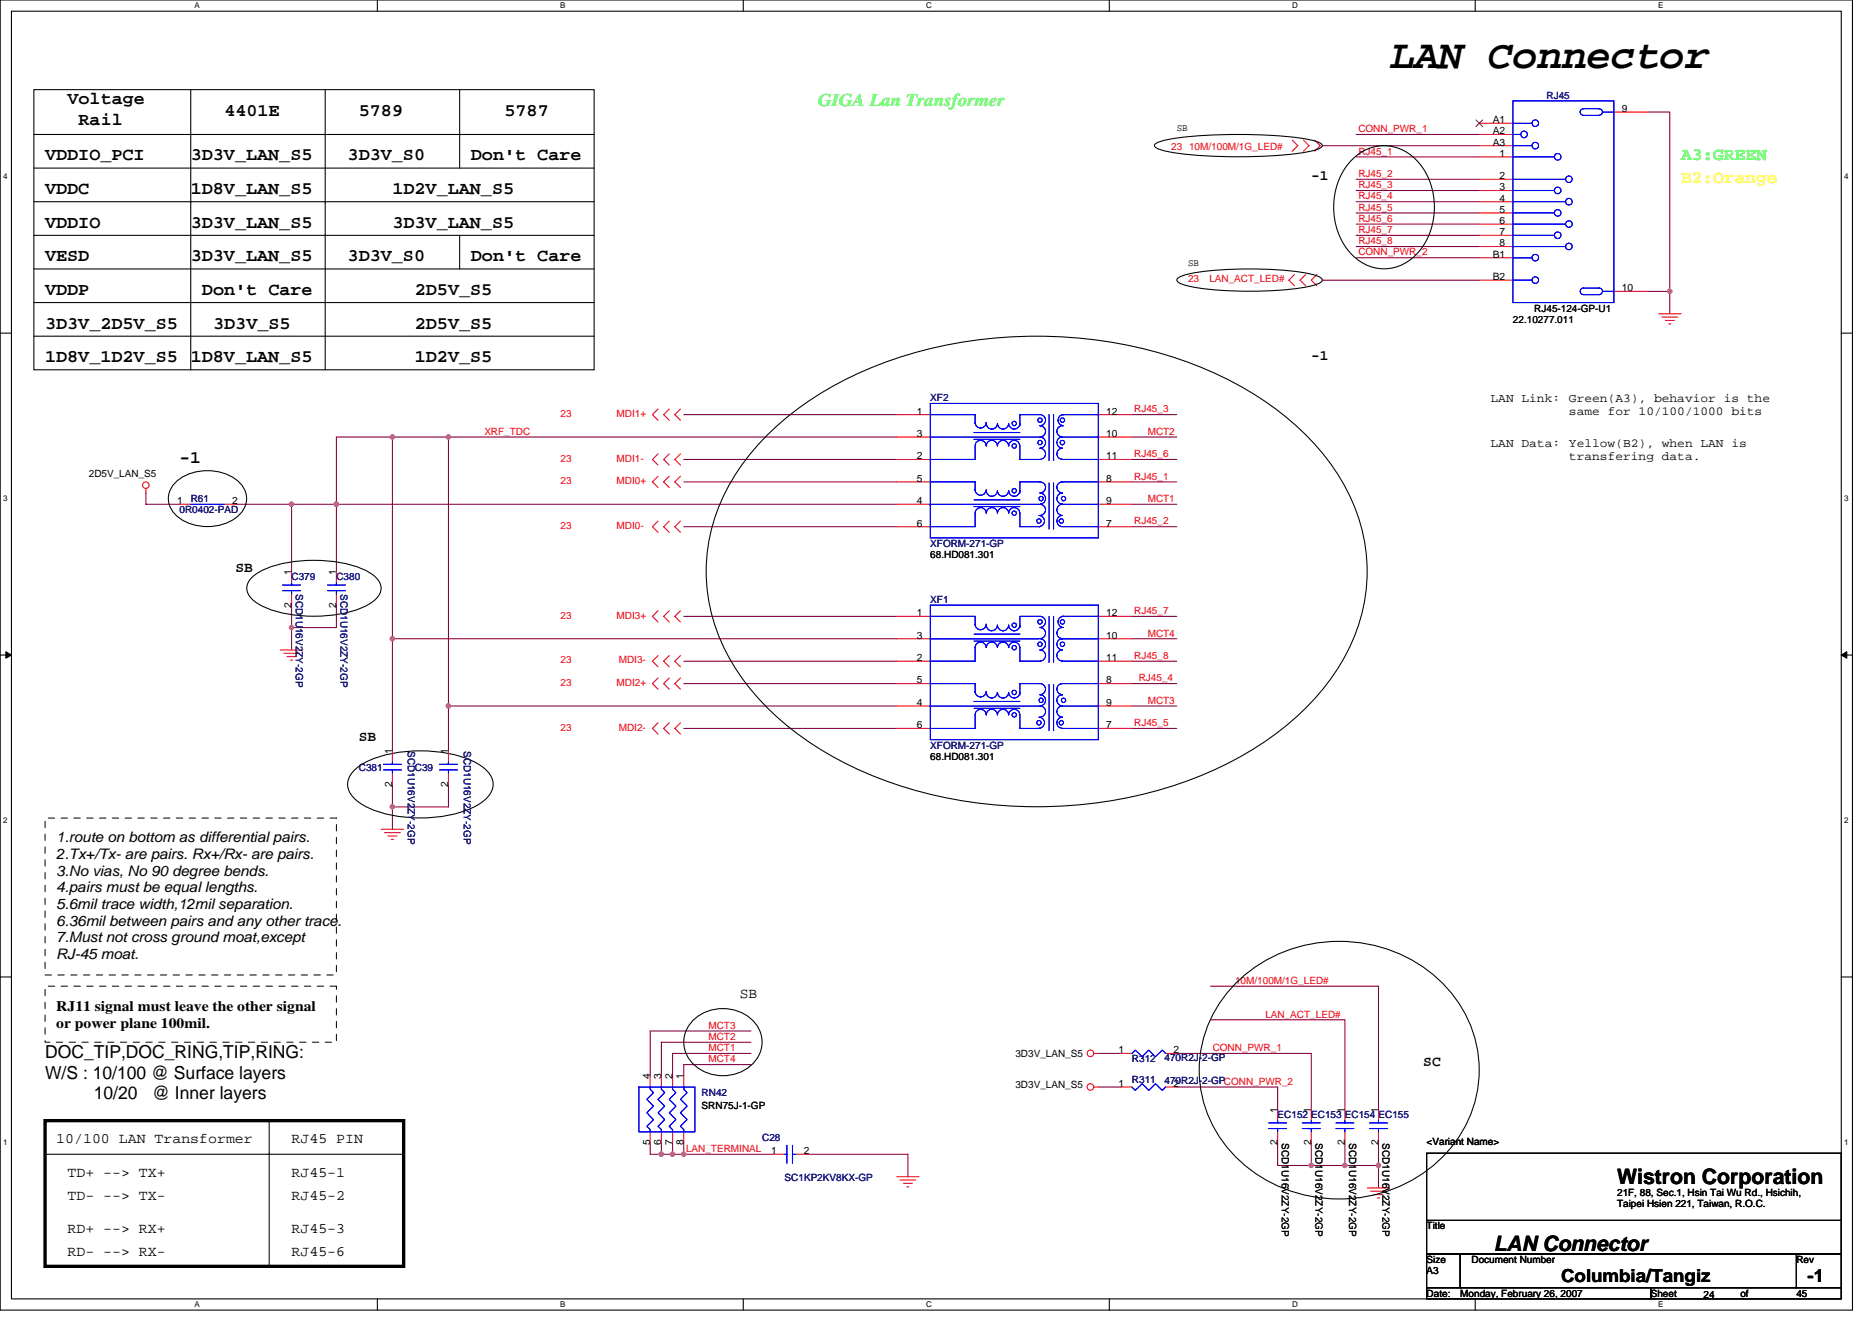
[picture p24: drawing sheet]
<svg xmlns="http://www.w3.org/2000/svg" width="297mm" height="210mm" viewBox="0 0 297 210" stroke-linecap="round" stroke-linejoin="round" font-family="sans-serif">
<defs><g id="words">
<text font-size="6.6" x="220.5" y="10.8">LAN Connector</text>
<g font-size="3.4">
<text x="256.6" y="187.9">Wistron Corporation</text>
<text x="237" y="198.5">LAN Connector</text>
</g>
<g font-size="2.8">
<text x="10.7" y="16.6">Voltage</text>
<text x="12.5" y="19.8">Rail</text>
<text x="35.6" y="18.4">4401E</text>
<text x="56.9" y="18.4">5789</text>
<text x="80" y="18.4">5787</text>
<text x="7.2" y="25.5">VDDIO_PCI</text>
<text x="30.3" y="25.5">3D3V_LAN_S5</text>
<text x="55.2" y="25.5">3D3V_S0</text>
<text x="74.7" y="25.5">Don't Care</text>
<text x="7.2" y="30.8">VDDC</text>
<text x="30.3" y="30.8">1D8V_LAN_S5</text>
<text x="62.3" y="30.8">1D2V_LAN_S5</text>
<text x="7.2" y="36.1">VDDIO</text>
<text x="7.2" y="41.5">VESD</text>
<text x="30.3" y="41.5">3D3V_LAN_S5</text>
<text x="30.3" y="36.1">3D3V_LAN_S5</text>
<text x="55.2" y="41.5">3D3V_S0</text>
<text x="62.3" y="36.1">3D3V_LAN_S5</text>
<text x="74.7" y="41.5">Don't Care</text>
<text x="7.2" y="46.8">VDDP</text>
<text x="32" y="46.8">Don't Care</text>
<text x="65.8" y="46.8">2D5V_S5</text>
<text x="7.2" y="52.1">3D3V_2D5V_S5</text>
<text x="33.8" y="52.1">3D3V_S5</text>
<text x="65.8" y="52.1">2D5V_S5</text>
<text x="7.2" y="57.5">1D8V_1D2V_S5</text>
<text x="30.3" y="57.5">1D8V_LAN_S5</text>
<text x="65.8" y="57.5">1D2V_S5</text>
<text x="28.5" y="73.5">-1</text>
<text x="7.2" y="167.9">DOC_TIP,DOC_RING,TIP,RING:</text>
<text x="7.2" y="171.2">W/S : 10/100 @ Surface layers</text>
<text x="14.9" y="174.4">10/20</text>
<text x="24.2" y="174.4">@ Inner layers</text>
<text x="247.7" y="203.4">Columbia/Tangiz</text>
<text x="286.8" y="203.4">-1</text>
</g>
<g font-size="2.8" fill="#0f0">
<text x="129.8" y="16.8">GIGA Lan Transformer</text>
<text x="266.7" y="25.5">A3:GREEN</text>
</g>
<text font-size="2.8" fill="#ff0" x="266.7" y="29">B2:Orange</text>
<g font-size="2.3">
<text x="208.1" y="28.6">-1</text>
<text x="208.1" y="57">-1</text>
<text x="37.4" y="90.8">SB</text>
<text x="56.9" y="117.5">SB</text>
<text x="8.9" y="133.6">1.route on bottom as differential pairs.</text>
<text x="8.9" y="136.3">2.Tx+/Tx- are pairs. Rx+/Rx- are pairs.</text>
<text x="8.9" y="138.9">3.No vias, No 90 degree bends.</text>
<text x="8.9" y="141.6">4.pairs must be equal lengths.</text>
<text x="8.9" y="144.2">5.6mil trace width,12mil separation.</text>
<text x="8.9" y="146.9">6.36mil between pairs and any other trace.</text>
<text x="8.9" y="149.5">7.Must not cross ground moat,except</text>
<text x="8.9" y="152.2">RJ-45 moat.</text>
<text x="8.9" y="160.3">RJ11 signal must leave the other signal</text>
<text x="117.4" y="158.3">SB</text>
<text x="8.9" y="163">or power plane 100mil.</text>
<text x="225.8" y="169.1">SC</text>
<text x="8.9" y="181.4">10/100 LAN Transformer</text>
<text x="46.3" y="181.4">RJ45 PIN</text>
<text x="10.7" y="186.8">TD+ --&gt; TX+</text>
<text x="10.7" y="190.3">TD- --&gt; TX-</text>
<text x="46.3" y="190.3">RJ45-2</text>
<text x="46.3" y="186.8">RJ45-1</text>
<text x="10.7" y="195.6">RD+ --&gt; RX+</text>
<text x="46.3" y="195.6">RJ45-3</text>
<text x="10.7" y="199.2">RD- --&gt; RX-</text>
<text x="46.3" y="199.2">RJ45-6</text>
</g>
<g font-size="1.9">
<text x="236.5" y="63.8">LAN Link:</text>
<text x="249" y="63.8">Green(A3), behavior is the</text>
<text x="249" y="65.9">same for 10/100/1000 bits</text>
<text x="236.5" y="70.9">LAN Data:</text>
<text x="249" y="70.9">Yellow(B2), when LAN is</text>
<text x="249" y="73">transfering data.</text>
</g>
<g font-size="1.6" fill="#000080">
<text x="245.4" y="15.6">RJ45</text>
<text x="147.6" y="63.6">XF2</text>
<text x="28.5" y="81.4">0R0402-PAD</text>
<text x="30.3" y="79.7">R61</text>
<text x="147.6" y="86.8">XFORM-271-GP</text>
<text x="46.3" y="92.1">C379</text>
<text x="46.9" y="94.2" transform="rotate(90 46.9 94.2)">SCD1U16V2ZY-2GP</text>
<text x="53.4" y="92.1">C380</text>
<text x="54" y="94.2" transform="rotate(90 54 94.2)">SCD1U16V2ZY-2GP</text>
<text x="147.6" y="95.7">XF1</text>
<text x="64.7" y="119.1" transform="rotate(90 64.7 119.1)">SCD1U16V2ZY-2GP</text>
<text x="73.6" y="119.1" transform="rotate(90 73.6 119.1)">SCD1U16V2ZY-2GP</text>
<text x="147.6" y="118.8">XFORM-271-GP</text>
<text x="56.9" y="122.3">C381</text>
<text x="65.8" y="122.3">C39</text>
<text x="111.3" y="173.9">RN42</text>
<text x="179.6" y="171.7">R311</text>
<text x="179.6" y="168.6">R312</text>
<text x="184.8" y="171.9">470R2J-2-GPCONN_PWR_2</text>
<text x="184.8" y="168.4">470R2J-2-GP</text>
<text x="202.7" y="177.4">EC152 EC153 EC154 EC155</text>
<text x="120.9" y="181">C28</text>
<text x="124.5" y="187.4">SC1KP2KV8KX-GP</text>
</g>
<g font-size="1.6">
<text x="257.3" y="17.8">9</text>
<text x="186.7" y="20.8">SB</text>
<text x="236.9" y="19.5">A1</text>
<text x="236.9" y="21.3">A2</text>
<text x="236.9" y="23.1">A3</text>
<text x="237.9" y="24.9">1</text>
<text x="237.9" y="28.4">2</text>
<text x="237.9" y="30.2">3</text>
<text x="237.9" y="32">4</text>
<text x="237.9" y="33.8">5</text>
<text x="237.9" y="35.5">6</text>
<text x="236.9" y="40.9">B1</text>
<text x="237.9" y="37.3">7</text>
<text x="237.9" y="39.1">8</text>
<text x="188.5" y="42.1">SB</text>
<text x="236.9" y="44.4">B2</text>
<text x="257.3" y="46.2">10</text>
<text x="240.1" y="51.2">22.10277.011</text>
<text x="243.5" y="49.4">RJ45-124-GP-U1</text>
<text x="145.5" y="65.8">1</text>
<text x="175.5" y="65.8">12</text>
<text x="145.5" y="69.3">3</text>
<text x="175.5" y="69.3">10</text>
<text x="14.1" y="75.7">2D5V_LAN_S5</text>
<text x="145.5" y="72.9">2</text>
<text x="145.5" y="76.4">5</text>
<text x="175.5" y="72.9">11</text>
<text x="175.5" y="76.4">8</text>
<text x="28.1" y="80">1</text>
<text x="36.8" y="80">2</text>
<text x="145.5" y="83.5">6</text>
<text x="145.5" y="80">4</text>
<text x="175.5" y="80">9</text>
<text x="175.5" y="83.5">7</text>
<text x="147.6" y="88.5">68.HD081.301</text>
<text x="46.2" y="91.2" transform="rotate(-90 46.2 91.2)">1</text>
<text x="53.4" y="91.2" transform="rotate(-90 53.4 91.2)">1</text>
<text x="46.2" y="96.4" transform="rotate(-90 46.2 96.4)">2</text>
<text x="53.4" y="96.4" transform="rotate(-90 53.4 96.4)">2</text>
<text x="145.5" y="97.8">1</text>
<text x="145.5" y="101.3">3</text>
<text x="175.5" y="101.3">10</text>
<text x="175.5" y="97.8">12</text>
<text x="145.5" y="104.9">2</text>
<text x="175.5" y="104.9">11</text>
<text x="145.5" y="112">4</text>
<text x="145.5" y="108.4">5</text>
<text x="175.5" y="112">9</text>
<text x="175.5" y="108.4">8</text>
<text x="62.2" y="119.7" transform="rotate(-90 62.2 119.7)">1</text>
<text x="71.1" y="119.7" transform="rotate(-90 71.1 119.7)">1</text>
<text x="145.5" y="115.5">6</text>
<text x="175.5" y="115.5">7</text>
<text x="62.2" y="124.8" transform="rotate(-90 62.2 124.8)">2</text>
<text x="71.1" y="124.8" transform="rotate(-90 71.1 124.8)">2</text>
<text x="147.6" y="120.5">68.HD081.301</text>
<text x="161.1" y="167.7">3D3V_LAN_S5</text>
<text x="177.5" y="167.1">1</text>
<text x="186.2" y="167.1">2</text>
<text x="103.1" y="171.2" transform="rotate(-90 103.1 171.2)">4</text>
<text x="104.9" y="171.2" transform="rotate(-90 104.9 171.2)">3</text>
<text x="106.7" y="171.2" transform="rotate(-90 106.7 171.2)">2</text>
<text x="108.5" y="171.2" transform="rotate(-90 108.5 171.2)">1</text>
<text x="161.1" y="172.6">3D3V_LAN_S5</text>
<text x="177.5" y="172.4">1</text>
<text x="186.2" y="172.4">2</text>
<text x="111.3" y="176">SRN75J-1-GP</text>
<text x="202.7" y="176.6" transform="rotate(-90 202.7 176.6)">1</text>
<text x="208" y="176.6" transform="rotate(-90 208 176.6)">1</text>
<text x="213.4" y="176.6" transform="rotate(-90 213.4 176.6)">1</text>
<text x="218.7" y="176.6" transform="rotate(-90 218.7 176.6)">1</text>
<text x="103.1" y="181.7" transform="rotate(-90 103.1 181.7)">5</text>
<text x="104.9" y="181.7" transform="rotate(-90 104.9 181.7)">6</text>
<text x="106.7" y="181.7" transform="rotate(-90 106.7 181.7)">7</text>
<text x="108.5" y="181.7" transform="rotate(-90 108.5 181.7)">8</text>
<text x="122.4" y="183.1">1</text>
<text x="127.5" y="183.1">2</text>
<text x="202.7" y="181.7" transform="rotate(-90 202.7 181.7)">2</text>
<text x="203.4" y="181.4" transform="rotate(90 203.4 181.4)">SCD1U16V2ZY-2GP</text>
<text x="208" y="181.7" transform="rotate(-90 208 181.7)">2</text>
<text x="208.7" y="181.4" transform="rotate(90 208.7 181.4)">SCD1U16V2ZY-2GP</text>
<text x="213.4" y="181.7" transform="rotate(-90 213.4 181.7)">2</text>
<text x="214.1" y="181.4" transform="rotate(90 214.1 181.4)">SCD1U16V2ZY-2GP</text>
<text x="218.7" y="181.7" transform="rotate(-90 218.7 181.7)">2</text>
<text x="219.4" y="181.4" transform="rotate(90 219.4 181.4)">SCD1U16V2ZY-2GP</text>
<text x="226.4" y="181.7">&lt;Variant Name&gt;</text>
<text x="256.6" y="189.7">21F, 88, Sec.1, Hsin Tai Wu Rd., Hsichih,</text>
<text x="256.6" y="191.5">Taipei Hsien 221, Taiwan, R.O.C.</text>
<text x="226.4" y="195.1">Title</text>
<text x="226.4" y="200.4">Size</text>
<text x="226.4" y="202.2">A3</text>
<text x="233.5" y="200.4">Document Number</text>
<text x="285" y="200.4">Rev</text>
<text x="226.4" y="205.7">Date:</text>
<text x="231.7" y="205.7">Monday, February 26, 2007</text>
<text x="261.9" y="205.7">Sheet</text>
<text x="270.3" y="205.9">24</text>
<text x="276.2" y="205.7">of</text>
<text x="285" y="205.7">45</text>
</g>
<g font-size="1.6" fill="#f00">
<text x="185.8" y="23.8">23</text>
<text x="188.7" y="23.8">10M/100M/1G_LED#</text>
<text x="215.5" y="21">CONN_PWR_1</text>
<text x="215.5" y="24.5">RJ45_1</text>
<text x="215.5" y="29.9">RJ45_3</text>
<text x="215.5" y="28.1">RJ45_2</text>
<text x="215.5" y="35.2">RJ45_6</text>
<text x="215.5" y="33.4">RJ45_5</text>
<text x="215.5" y="31.6">RJ45_4</text>
<text x="215.5" y="40.5">CONN_PWR_2</text>
<text x="215.5" y="38.8">RJ45_8</text>
<text x="215.5" y="37">RJ45_7</text>
<text x="188.5" y="44.8">23</text>
<text x="191.9" y="44.8">LAN_ACT_LED#</text>
<text x="180" y="65.4">RJ45_3</text>
<text x="76.9" y="69">XRF_TDC</text>
<text x="88.9" y="66.1">23</text>
<text x="97.8" y="66.1">MDI1+</text>
<text x="182.1" y="69">MCT2</text>
<text x="88.9" y="73.3">23</text>
<text x="88.9" y="76.8">23</text>
<text x="97.8" y="73.3">MDI1-</text>
<text x="97.8" y="76.8">MDI0+</text>
<text x="180" y="76.1">RJ45_1</text>
<text x="180" y="72.5">RJ45_6</text>
<text x="88.9" y="83.9">23</text>
<text x="97.8" y="83.9">MDI0-</text>
<text x="180" y="83.2">RJ45_2</text>
<text x="182.1" y="79.7">MCT1</text>
<text x="88.9" y="98.1">23</text>
<text x="97.8" y="98.1">MDI3+</text>
<text x="180" y="97.4">RJ45_7</text>
<text x="182.1" y="101">MCT4</text>
<text x="88.9" y="105.3">23</text>
<text x="98.2" y="105.3">MDI3-</text>
<text x="180" y="104.5">RJ45_8</text>
<text x="88.9" y="108.8">23</text>
<text x="97.8" y="108.8">MDI2+</text>
<text x="180.7" y="108.1">RJ45_4</text>
<text x="182.1" y="111.7">MCT3</text>
<text x="88.9" y="115.9">23</text>
<text x="98.2" y="115.9">MDI2-</text>
<text x="180" y="115.2">RJ45_5</text>
<text x="196" y="156.1">10M/100M/1G_LED#</text>
<text x="200.8" y="161.4">LAN_ACT_LED#</text>
<text x="112.4" y="166.8">MCT1</text>
<text x="112.4" y="165">MCT2</text>
<text x="112.4" y="163.2">MCT3</text>
<text x="192.4" y="166.8">CONN_PWR_1</text>
<text x="112.4" y="168.6">MCT4</text>
<text x="108.9" y="182.8">LAN_TERMINAL</text>
</g>
<g font-size="1.3">
<text x="30.8" y="1.3">A</text>
<text x="88.9" y="1.3">B</text>
<text x="147" y="1.3">C</text>
<text x="205" y="1.3">D</text>
<text x="263.1" y="1.3">E</text>
<text x=".5" y="28.4">4</text>
<text x="292.6" y="28.4">4</text>
<text x=".5" y="79.5">3</text>
<text x="292.6" y="79.5">3</text>
<text x=".5" y="130.6">2</text>
<text x="292.6" y="130.6">2</text>
<text x=".5" y="181.7">1</text>
<text x="292.6" y="181.7">1</text>
<text x="30.8" y="207.4">A</text>
<text x="88.9" y="207.4">B</text>
<text x="147" y="207.4">C</text>
<text x="205" y="207.4">D</text>
<text x="263.1" y="207.4">E</text>
</g>
</g></defs>
<path d="M0 0h293.9v207.9h-293.9zM1.8 1.8h290.4v204.3h-290.4z" fill="none" stroke="#000" stroke-width=".17"/>
<g fill="#fff">
<path d="M30.8 .2h.9v1.4h-.9z"/>
<path d="M30.8 206.3h.9v1.4h-.9z"/>
</g>
<path d="M59.9 0v1.8M59.9 206.1v1.8" fill="none" stroke="#000" stroke-width=".17"/>
<g fill="#fff">
<path d="M88.9 .2h.8v1.4h-.8z"/>
<path d="M88.9 206.3h.8v1.4h-.8z"/>
</g>
<path d="M117.9 0v1.8M117.9 206.1v1.8" fill="none" stroke="#000" stroke-width=".17"/>
<g fill="#fff">
<path d="M147 .2h.9v1.4h-.9z"/>
<path d="M147 206.3h.9v1.4h-.9z"/>
</g>
<path d="M176 0v1.8M176 206.1v1.8" fill="none" stroke="#000" stroke-width=".17"/>
<g fill="#fff">
<path d="M205 .2h.9v1.4h-.9z"/>
<path d="M205 206.3h.9v1.4h-.9z"/>
</g>
<path d="M234.1 0v1.8M234.1 206.1v1.8" fill="none" stroke="#000" stroke-width=".17"/>
<g fill="#fff">
<path d="M263.1 .2h.8v1.4h-.8z"/>
<path d="M263.1 206.3h.8v1.4h-.8z"/>
<path d="M.5 27.3h.7v1.4h-.7z"/>
<path d="M292.6 27.3h.7v1.4h-.7z"/>
<path d="M.5 78.4h.7v1.4h-.7z"/>
<path d="M292.6 78.4h.7v1.4h-.7z"/>
</g>
<path d="M0 52.9h1.8M292.2 52.9h1.7" fill="none" stroke="#000" stroke-width=".17"/>
<g fill="#fff">
<path d="M.5 129.5h.7v1.4h-.7z"/>
<path d="M292.6 129.5h.7v1.4h-.7z"/>
</g>
<path d="M0 103.9h1.8M292.2 103.9h1.7" fill="none" stroke="#000" stroke-width=".17"/>
<path d="M.9 103.4l.9 .5-.9 .5zM292.2 103.9l.8-.5v1z" fill="#000" stroke="#000" stroke-width=".16"/>
<g fill="#fff">
<path d="M.5 180.5h.7v1.4h-.7z"/>
<path d="M292.6 180.5h.7v1.4h-.7z"/>
</g>
<g fill="none" stroke="#000" stroke-width=".17">
<path d="M5.4 14.2h88.9v44.5h-88.9zM30.3 14.2v44.5M51.6 14.2v44.5M72.9 14.2v12.5M5.4 21.3h88.9M5.4 26.7h88.9M5.4 32h88.9M5.4 37.3h88.9M72.9 37.3v5.4M183.3 22.9a12 12 0 0 1 5-1.2 80.3 80.3 0 0 1 19.7 .5 2.22 2.22 0 0 1 1.8 .9 2.23 2.23 0 0 1-1.8 .9 75.3 75.3 0 0 1-23 0 2.22 2.22 0 0 1-1.8-.9zM214.7 25.1a7 7 0 0 1 10.6 .9 11.3 11.3 0 0 1-.8 14.6 6.9 6.9 0 0 1-10.5-.8 11.3 11.3 0 0 1 .7-14.7zM5.4 48h88.9"/>
<path d="M5.4 42.7h88.9M5.4 53.3h88.9M186.9 44.2a11.5 11.5 0 0 1 5.1-1.2 61.5 61.5 0 0 1 16 .5 2.24 2.24 0 0 1 1.8 .9 2.24 2.24 0 0 1-1.8 1 58.1 58.1 0 0 1-19.4 0 2.24 2.24 0 0 1-1.9-1zM27.9 76.5a7.9 7.9 0 0 1 10 0 3.5 3.5 0 0 1-.6 5.7 7.9 7.9 0 0 1-9.4-.5 3.5 3.5 0 0 1 0-5.2zM121 69.8a54 54 0 0 1 26.3-14.4 70.9 70.9 0 0 1 46.5 4.3 45.3 45.3 0 0 1 17.6 14.2 28 28 0 0 1 0 33.5 45.3 45.3 0 0 1-17.6 14.2 70.6 70.6 0 0 1-58.6 0 45.3 45.3 0 0 1-17.6-14.2 28 28 0 0 1 0-33.5l1.6-2.1zM40 91.6a11.1 11.1 0 0 1 5.7-2.4 21.6 21.6 0 0 1 12.5 1.4 3.6 3.6 0 0 1 2.3 2.7 2.9 2.9 0 0 1-1.5 2.3 17 17 0 0 1-9.2 2.2 16.9 16.9 0 0 1-9.2-2.2 2.66 2.66 0 0 1-1.3-2.9l.2-.6zM56.1 122.4a11.5 11.5 0 0 1 6.1-2.9 22.6 22.6 0 0 1 12.7 1.2 5.9 5.9 0 0 1 3.2 3 3.1 3.1 0 0 1-1.4 3.4 17 17 0 0 1-10 2.7 17 17 0 0 1-10-2.7 3 3 0 0 1-.6-4.7zM0 155h1.8M196.2 155.9a23.5 23.5 0 0 1 33.8 1.3 19.3 19.3 0 0 1-2.4 27.6 23.5 23.5 0 0 1-32.6-2.4 19.2 19.2 0 0 1 1.2-26.5zM292.2 155h1.7M42.7 177.8v23.1M109.7 162.2a6.8 6.8 0 0 1 10.5 .7 5 5 0 0 1-2.6 7.2 6.6 6.6 0 0 1-8.8-3.1 4.7 4.7 0 0 1 .9-4.8z"/>
<path d="M7.2 183.1h56.8M226.4 199h5.3v5.3h-5.3zM226.4 183h65.8v10.6h-65.8zM226.4 193.6h65.8v5.4h-65.8zM231.7 199h53.3v5.3h-53.3zM285 199h7.2v5.3h-7.2zM226.4 204.3h35.5v1.8h-35.5zM261.9 204.3h30.3v1.8h-30.3z"/>
</g>
<g fill="none" stroke="#800040" stroke-width=".17">
<path d="M261.4 17.8h3.6v28.4M209.8 23.1h24.9M215.2 24.9h19.5M215.2 39.1h19.5M215.2 35.6h19.5M215.2 30.2h19.5M215.2 28.4h19.5M215.2 37.3h19.5M215.2 33.8h19.5M215.2 32h19.5M215.2 21.3h19.5M209.8 44.4h24.9"/>
<path d="M215.2 40.9h19.5M261.4 46.2h3.6M265 46.2v3.6M23.2 78.2v1.8h5.3M62.3 69.3v49.8M71.2 69.3v49.8M108.5 76.5h33.8M108.5 72.9h33.8M108.5 65.8h33.8M142.3 69.3h-88.9v21.4M179.6 69.3h7.1M179.6 76.5h7.1"/>
<path d="M179.6 72.9h7.1M179.6 65.8h7.1M37.4 80h104.9M46.3 80v10.7M46.3 96v7.1M53.4 96v3.6h-7.1M108.5 83.6h33.8M108.5 97.8h33.8M179.6 80h7.1M179.6 83.6h7.1M179.6 97.8h7.1M62.3 101.3h80"/>
<path d="M71.2 112h71.1M108.5 104.9h33.8M108.5 115.6h33.8M108.5 108.5h33.8M179.6 112h7.1M179.6 101.3h7.1M179.6 104.9h7.1M179.6 115.6h7.1M179.6 108.5h7.1M62.3 124.5v7.1M71.2 124.5v3.5h-8.9M192.1 156.5h26.6v19.5"/>
<path d="M119.2 167.1h-12.5v3.6M119.2 165.4h-14.3v5.3M119.2 168.9h-10.7v1.8M119.2 163.6h-16v7.1M174.3 167.1h3.5M174.3 172.5h3.5M186.7 167.1h21.4v8.9M186.7 172.5h16v3.5M192.1 161.8h21.3v14.2M103.2 181.4v1.7h19.5M104.9 181.4v1.7M106.7 181.4v1.7"/>
<path d="M108.5 181.4v1.7M128.1 183.1h16v3.6M202.7 181.4v3.5h16M208.1 181.4v3.5M213.4 181.4v3.5M218.7 181.4v7.1"/>
</g>
<g fill="#f0f" stroke="#f0f" stroke-width=".17">
<circle cx="218.7" cy="184.9" r=".35"/>
<circle cx="213.4" cy="184.9" r=".35"/>
<circle cx="208.1" cy="184.9" r=".35"/>
<circle cx="104.9" cy="183.1" r=".35"/>
<circle cx="106.7" cy="183.1" r=".35"/>
<circle cx="108.5" cy="183.1" r=".35"/>
<circle cx="71.1" cy="112" r=".35"/>
<circle cx="62.3" cy="128" r=".35"/>
<circle cx="71.1" cy="69.3" r=".35"/>
<circle cx="62.3" cy="69.3" r=".35"/>
<circle cx="53.4" cy="80" r=".35"/>
<circle cx="62.3" cy="101.3" r=".35"/>
<circle cx="46.3" cy="80" r=".35"/>
<circle cx="46.3" cy="99.6" r=".35"/>
<circle cx="264.9" cy="46.2" r=".35"/>
</g>
<g fill="none" stroke="#f00" stroke-width=".17">
<path d="M234.7 19.6h5.4M256.1 17.8h5.3M205 22.2l.9 .9-.9 .9M206.8 22.2l.9 .9-.9 .9M208.6 22.2l.9 .9-.9 .9M234.7 24.9h5.4M234.7 28.4h5.4M234.7 30.2h5.4M234.7 32h5.4M234.7 33.8h5.4M234.7 35.6h5.4M234.7 37.3h5.4"/>
<path d="M234.7 39.1h5.4M234.7 21.3h5.4M234.7 23.1h5.4M205.4 43.6l-.9 .8 .9 .9M207.2 43.6l-.9 .8 .9 .9M209 43.6l-.9 .8 .9 .9M234.7 40.9h5.4M234.7 44.4h5.4M256.1 46.2h5.3M263.2 49.8h3.5M263.7 50.3h2.5M264.2 50.8h1.5"/>
<path d="M264.8 51.4h.3M23.2 77.5v.7M104.4 64.9l-.9 .9 .9 .9M104.4 75.6l-.9 .9 .9 .8M104.4 72l-.9 .9 .9 .9M106.2 64.9l-.9 .9 .9 .9M106.2 72l-.9 .9 .9 .9M106.2 75.6l-.9 .9 .9 .8M108 64.9l-.9 .9 .9 .9M108 72l-.9 .9 .9 .9M108 75.6l-.9 .9 .9 .8M142.3 65.8h5.3"/>
<path d="M142.3 72.9h5.3M142.3 69.3h5.3M142.3 76.5h5.3M174.3 65.8h5.3M174.3 72.9h5.3M174.3 69.3h5.3M174.3 76.5h5.3M28.5 80h1.8M35.6 80h1.8M46.3 90.7v1.8M46.3 94.2v1.8M53.4 90.7v1.8"/>
<path d="M53.4 94.2v1.8M104.4 96.9l-.9 .9 .9 .9M104.4 82.7l-.9 .9 .9 .9M106.2 96.9l-.9 .9 .9 .9M106.2 82.7l-.9 .9 .9 .9M108 96.9l-.9 .9 .9 .9M108 82.7l-.9 .9 .9 .9M142.3 80h5.3M142.3 97.8h5.3M142.3 83.6h5.3M174.3 80h5.3M174.3 97.8h5.3"/>
<path d="M174.3 83.6h5.3M44.5 103.1h3.5M45 103.7h2.5M45.5 104.2h1.5M46.1 104.7h.3M62.3 119.1v1.8M71.2 119.1v1.8M104.4 107.6l-.9 .9 .9 .8M104.4 104l-.9 .9 .9 .9M104.4 114.7l-.9 .9 .9 .9M106.2 104l-.9 .9 .9 .9M106.2 114.7l-.9 .9 .9 .9"/>
<path d="M106.2 107.6l-.9 .9 .9 .8M108 104l-.9 .9 .9 .9M108 107.6l-.9 .9 .9 .8M108 114.7l-.9 .9 .9 .9M142.3 104.9h5.3M142.3 101.3h5.3M142.3 112h5.3M142.3 115.6h5.3M142.3 108.5h5.3M174.3 104.9h5.3M174.3 101.3h5.3M174.3 112h5.3"/>
<path d="M174.3 115.6h5.3M174.3 108.5h5.3M60.5 131.6h3.5M61 132.1h2.5M61.5 132.6h1.5M62.1 133.2h.3M62.3 122.7v1.8M71.2 122.7v1.8M103.2 170.7v1.8M103.2 179.6v1.8M104.9 170.7v1.8M104.9 179.6v1.8"/>
<path d="M106.7 170.7v1.8M106.7 179.6v1.8M108.5 170.7v1.8M108.5 179.6v1.8M173.6 167.1h.7M173.6 172.5h.7M177.8 167.1h1.8M177.8 172.5h1.8M185 167.1h1.7M185 172.5h1.7M202.7 176v1.8M202.7 179.6v1.8"/>
<path d="M208.1 176v1.8M208.1 179.6v1.8M213.4 176v1.8M213.4 179.6v1.8M218.7 176v1.8M218.7 179.6v1.8M122.7 183.1h1.8M126.3 183.1h1.8M142.3 186.7h3.5M142.8 187.2h2.5M143.3 187.7h1.5M143.9 188.3h.3"/>
<path d="M217 188.5h3.5M217.5 189h2.5M218 189.5h1.5M218.6 190.1h.3"/>
<circle cx="23.1" cy="77" r=".52"/>
<circle cx="173" cy="172.5" r=".52"/>
<circle cx="173" cy="167.1" r=".52"/>
</g>
<path d="M7.2 177.8h56.8v23.1h-56.8z" fill="none" stroke="#000" stroke-width=".53"/>
<path d="M7.2 129.8h46.2v24.9h-46.2zM7.2 156.5h46.2v8.9h-46.2z" fill="none" stroke="#000" stroke-width=".16" stroke-dasharray="1 1 1 1 1 1 1 1"/>
<g fill="none" stroke="#00f" stroke-width=".17">
<path d="M240.1 16h16v32h-16zM240.1 19.6h3M251.2 18.3a.52 .52 0 0 1-.5-.5 .52 .52 0 0 1 .5-.5h2.6a.52 .52 0 0 1 .5 .5 .52 .52 0 0 1-.6 .5M251.3 18.3h2.5M254.3 17.8h1.8M240.1 21.3h1.2M240.1 24.9h6.6M240.1 28.4h8.3M240.1 23.1h3M240.1 32h8.3M240.1 35.6h8.3M240.1 39.1h8.3"/>
<path d="M240.1 30.2h6.6M240.1 33.8h6.6M240.1 37.3h6.6M240.1 40.9h3M240.1 44.4h3M251.2 46.7a.52 .52 0 0 1-.5-.5 .52 .52 0 0 1 .5-.5h2.6a.52 .52 0 0 1 .5 .5 .52 .52 0 0 1-.6 .5M251.3 46.8h2.5M254.3 46.2h1.8M147.6 64h26.7v21.3h-26.7zM147.6 65.8h7.1v1.4M147.6 76.5h7.1v1.4M147.6 69.3h17.3"/>
<path d="M154.6 69.7h7.2M154.6 68.6h7.2M154.6 79.3h7.2M154.7 77.7a.88 .88 0 0 0 .9 .9 .88 .88 0 0 0 .9-.9M154.7 70.7a.89 .89 0 0 1 .9-.8 .89 .89 0 0 1 .9 .8 .88 .88 0 0 1 .9-.8 .88 .88 0 0 1 .9 .8 .89 .89 0 0 1 .8-.8 .89 .89 0 0 1 .9 .8M154.7 67a.88 .88 0 0 0 .9 .9 .88 .88 0 0 0 .9-.9M154.7 70.8v2.1h-7.1M156.5 77.9a.88 .88 0 0 0 .9 .8 .88 .88 0 0 0 .9-.8 .89 .89 0 0 0 .8 .8 .89 .89 0 0 0 .9-.8M156.5 67.2a.88 .88 0 0 0 .9 .9 .88 .88 0 0 0 .9-.9 .89 .89 0 0 0 .8 .9 .89 .89 0 0 0 .9-.9M160.1 77.9a.88 .88 0 0 0 .8 .8 .88 .88 0 0 0 .9-.8M160.1 67.2a.88 .88 0 0 0 .8 .9 .88 .88 0 0 0 .9-.9M160.1 70.7a.88 .88 0 0 1 .8-.8 .88 .88 0 0 1 .9 .8"/>
<path d="M161.8 67.6v-1.8h3.2a.89 .89 0 0 1 .9 .9 .89 .89 0 0 1-.9 .9 .88 .88 0 0 1 .9 .8 .88 .88 0 0 1-.9 .9M161.8 78.2v-1.7h3.2a.89 .89 0 0 1 .9 .8 .89 .89 0 0 1-.9 .9 .88 .88 0 0 1 .9 .9 .88 .88 0 0 1-.9 .9M161.8 70.8v2.1h3.2M165 69.3a.88 .88 0 0 1 .9 .9 .88 .88 0 0 1-.9 .9M165 71.1a.88 .88 0 0 1 .9 .9 .88 .88 0 0 1-.9 .9M166.5 65.8v7.3M166.5 76.6v7.3M167.2 65.8v7.3M167.2 76.6v7.3M168.4 76.5h5.9M168.4 65.8h5.9M168.4 72.9h5.9"/>
<path d="M168.4 69.3h5.9M168.6 67.6a.88 .88 0 0 0-.9 .8 .88 .88 0 0 0 .9 .9M168.6 69.3a.88 .88 0 0 0-.9 .9 .88 .88 0 0 0 .9 .9M168.6 71.1a.88 .88 0 0 0-.9 .9 .88 .88 0 0 0 .9 .9M168.6 76.5a.89 .89 0 0 0-.9 .8 .89 .89 0 0 0 .9 .9 .88 .88 0 0 0-.9 .9 .88 .88 0 0 0 .9 .9M168.8 65.8a.88 .88 0 0 0-.9 .9 .88 .88 0 0 0 .9 .8M30.3 80h5.3M44.8 92.8h2.9M44.8 93.7h2.9M46.3 92.5v.3M46.3 93.7v.5M52 92.8h2.8"/>
<path d="M52 93.7h2.8M53.4 92.5v.3M53.4 93.7v.5M147.6 96h26.7v21.3h-26.7zM147.6 80h.1M147.6 80h17.3M147.6 97.8h7.1v1.4M154.6 80.4h7.2M154.7 99a.88 .88 0 0 0 .9 .9 .88 .88 0 0 0 .9-.9M154.7 81.4a.89 .89 0 0 1 .9-.9 .89 .89 0 0 1 .9 .9 .88 .88 0 0 1 .9-.9 .88 .88 0 0 1 .9 .9 .89 .89 0 0 1 .8-.9 .89 .89 0 0 1 .9 .9M154.7 81.4v2.2h-7.1M156.5 99.2a.88 .88 0 0 0 .9 .9 .88 .88 0 0 0 .9-.9 .89 .89 0 0 0 .8 .9 .89 .89 0 0 0 .9-.9"/>
<path d="M160.1 99.2a.88 .88 0 0 0 .8 .9 .88 .88 0 0 0 .9-.9M160.1 81.4a.88 .88 0 0 1 .8-.9 .88 .88 0 0 1 .9 .9M161.8 81.4v2.2h3.2M164.8 81.8a.88 .88 0 0 1 .9 .9 .88 .88 0 0 1-.9 .8M165 99.6a.88 .88 0 0 1 .9 .8 .88 .88 0 0 1-.9 .9M165 99.5a.88 .88 0 0 0 .9-.8 .88 .88 0 0 0-.9-.9h-3.2v1.8M165 80a.88 .88 0 0 1 .9 .9 .88 .88 0 0 1-.9 .9M166.5 97.8v7.3M167.2 97.8v7.3M168.4 80h5.9M168.4 97.8h5.9M168.4 83.6h5.9"/>
<path d="M168.6 99.6a.88 .88 0 0 0-.9 .8 .88 .88 0 0 0 .9 .9M168.6 80a.88 .88 0 0 0-.9 .9 .88 .88 0 0 0 .9 .9M168.6 81.8a.88 .88 0 0 0-.9 .9 .88 .88 0 0 0 .9 .8M168.8 97.8a.88 .88 0 0 0-.9 .9 .88 .88 0 0 0 .9 .8M147.6 112h.1M147.6 108.5h7.1v1.4M147.6 101.3h17.3M147.6 112h17.3M154.6 101.7h7.2M154.6 100.6h7.2M154.6 111.3h7.2M154.6 112.4h7.2"/>
<path d="M154.7 109.7a.88 .88 0 0 0 .9 .9 .88 .88 0 0 0 .9-.9M154.7 102.7a.89 .89 0 0 1 .9-.8 .89 .89 0 0 1 .9 .8 .88 .88 0 0 1 .9-.8 .88 .88 0 0 1 .9 .8 .89 .89 0 0 1 .8-.8 .89 .89 0 0 1 .9 .8M154.7 102.8v2.1h-7.1M156.5 109.9a.88 .88 0 0 0 .9 .8 .88 .88 0 0 0 .9-.8 .89 .89 0 0 0 .8 .8 .89 .89 0 0 0 .9-.8M160 113.4a.89 .89 0 0 0-.9-.9 .89 .89 0 0 0-.8 .9 .88 .88 0 0 0-.9-.9 .88 .88 0 0 0-.9 .9 .89 .89 0 0 0-.9-.9 .89 .89 0 0 0-.9 .9v2.2h-7.1M160.1 113.4a.88 .88 0 0 1 .8-.9 .88 .88 0 0 1 .9 .9M160.1 109.9a.88 .88 0 0 0 .8 .8 .88 .88 0 0 0 .9-.8M160.1 102.7a.88 .88 0 0 1 .8-.8 .88 .88 0 0 1 .9 .8M161.8 102.8v2.1h3.2a.88 .88 0 0 0 .9-.9 .88 .88 0 0 0-.9-.9M161.8 113.4v2.2h3.2M164.8 113.8a.88 .88 0 0 1 .9 .9 .88 .88 0 0 1-.9 .8M165 101.3a.88 .88 0 0 1 .9 .9 .88 .88 0 0 1-.9 .9"/>
<path d="M165 110.2a.88 .88 0 0 1 .9 .9 .88 .88 0 0 1-.9 .9M165 110.2a.88 .88 0 0 0 .9-.9 .88 .88 0 0 0-.9-.8h-3.2v1.7M165 112a.88 .88 0 0 1 .9 .9 .88 .88 0 0 1-.9 .9M166.5 108.6v7.3M167.2 108.6v7.3M168.4 115.6h5.9M168.4 108.5h5.9M168.4 104.9h5.9M168.4 101.3h5.9M168.4 112h5.9M168.6 101.3a.88 .88 0 0 0-.9 .9 .88 .88 0 0 0 .9 .9M168.6 103.1a.88 .88 0 0 0-.9 .9 .88 .88 0 0 0 .9 .9"/>
<path d="M168.6 112a.88 .88 0 0 0-.9 .9 .88 .88 0 0 0 .9 .9M168.6 113.8a.88 .88 0 0 0-.9 .9 .88 .88 0 0 0 .9 .8M168.6 110.2a.88 .88 0 0 0-.9 .9 .88 .88 0 0 0 .9 .9M168.6 108.5a.88 .88 0 0 0-.9 .8 .88 .88 0 0 0 .9 .9M60.9 121.3h2.8M60.9 122.2h2.8M62.3 120.9v.4M62.3 122.2v.5M69.7 121.3h2.9M69.7 122.2h2.9M71.2 120.9v.4M71.2 122.2v.5"/>
<path d="M101.4 172.5h8.9v7.1h-8.9zM103.2 172.5v.3l.5 .6-1.1 1 1.1 1.1-1.1 1.1 1.1 1-1.1 1.1 .6 .5v.4M104.9 172.5v.3l.6 .6-1.1 1 1.1 1.1-1.1 1.1 1.1 1-1.1 1.1 .5 .5v.4M106.7 172.5v.3l.5 .6-1 1 1 1.1-1 1.1 1 1-1 1.1 .5 .5v.4M108.5 172.5v.3l.5 .6-1 1 1 1.1-1 1.1 1 1-1 1.1 .5 .5v.4M179.6 172.5l.5 .5 1.1-1.1 1.1 1.1 1-1.1 1.1 1.1 .6-.5M179.6 167.1l.5-.5 1.1 1.1 1.1-1.1 1 1.1 1.1-1.1 .6 .5M201.3 178.2h2.8M201.3 179h2.8M202.7 177.8v.4M202.7 179v.6M206.6 178.2h2.9"/>
<path d="M206.6 179h2.9M208.1 177.8v.4M208.1 179v.6M212 178.2h2.8M212 179h2.8M213.4 177.8v.4M213.4 179v.6M217.3 178.2h2.9M217.3 179h2.9M218.7 177.8v.4M218.7 179v.6M124.5 183.1h.4"/>
<path d="M124.9 181.7v2.9M125.7 183.1h.6M125.7 181.7v2.9"/>
<circle cx="243.6" cy="19.5" r=".52"/>
<circle cx="241.8" cy="21.3" r=".52"/>
<circle cx="243.6" cy="23.1" r=".52"/>
<circle cx="247.2" cy="30.2" r=".52"/>
<circle cx="247.2" cy="37.3" r=".52"/>
<circle cx="247.2" cy="24.9" r=".52"/>
<circle cx="247.2" cy="33.8" r=".52"/>
<circle cx="248.9" cy="32" r=".52"/>
<circle cx="248.9" cy="39.1" r=".52"/>
<circle cx="248.9" cy="28.4" r=".52"/>
<circle cx="248.9" cy="35.5" r=".52"/>
<circle cx="243.6" cy="40.9" r=".52"/>
<circle cx="243.6" cy="44.4" r=".52"/>
<circle cx="160.9" cy="67.2" r=".35"/>
<circle cx="160.9" cy="70.7" r=".35"/>
<circle cx="160.9" cy="77.9" r=".35"/>
<circle cx="165" cy="66.7" r=".35"/>
<circle cx="165" cy="70.2" r=".35"/>
<circle cx="165.2" cy="79.1" r=".34"/>
<circle cx="168.6" cy="66.7" r=".35"/>
<circle cx="168.6" cy="70.2" r=".35"/>
<circle cx="168.8" cy="79.1" r=".34"/>
<circle cx="160.9" cy="81.4" r=".35"/>
<circle cx="160.9" cy="99.2" r=".35"/>
<circle cx="164.9" cy="82.7" r=".35"/>
<circle cx="165" cy="98.7" r=".35"/>
<circle cx="168.4" cy="82.7" r=".35"/>
<circle cx="168.6" cy="98.7" r=".35"/>
<circle cx="160.9" cy="109.9" r=".35"/>
<circle cx="160.9" cy="113.4" r=".35"/>
<circle cx="160.9" cy="102.8" r=".35"/>
<circle cx="164.9" cy="114.7" r=".35"/>
<circle cx="165" cy="102.2" r=".35"/>
<circle cx="165.2" cy="111.1" r=".34"/>
<circle cx="168.4" cy="114.7" r=".35"/>
<circle cx="168.6" cy="102.2" r=".35"/>
<circle cx="168.8" cy="111.1" r=".34"/>
</g>
<path d="M234.2 19l1.1 1.1M235.3 19l-1.1 1.1" fill="none" stroke="#804000" stroke-width=".16"/>
<use href="#words"/>
</svg>
